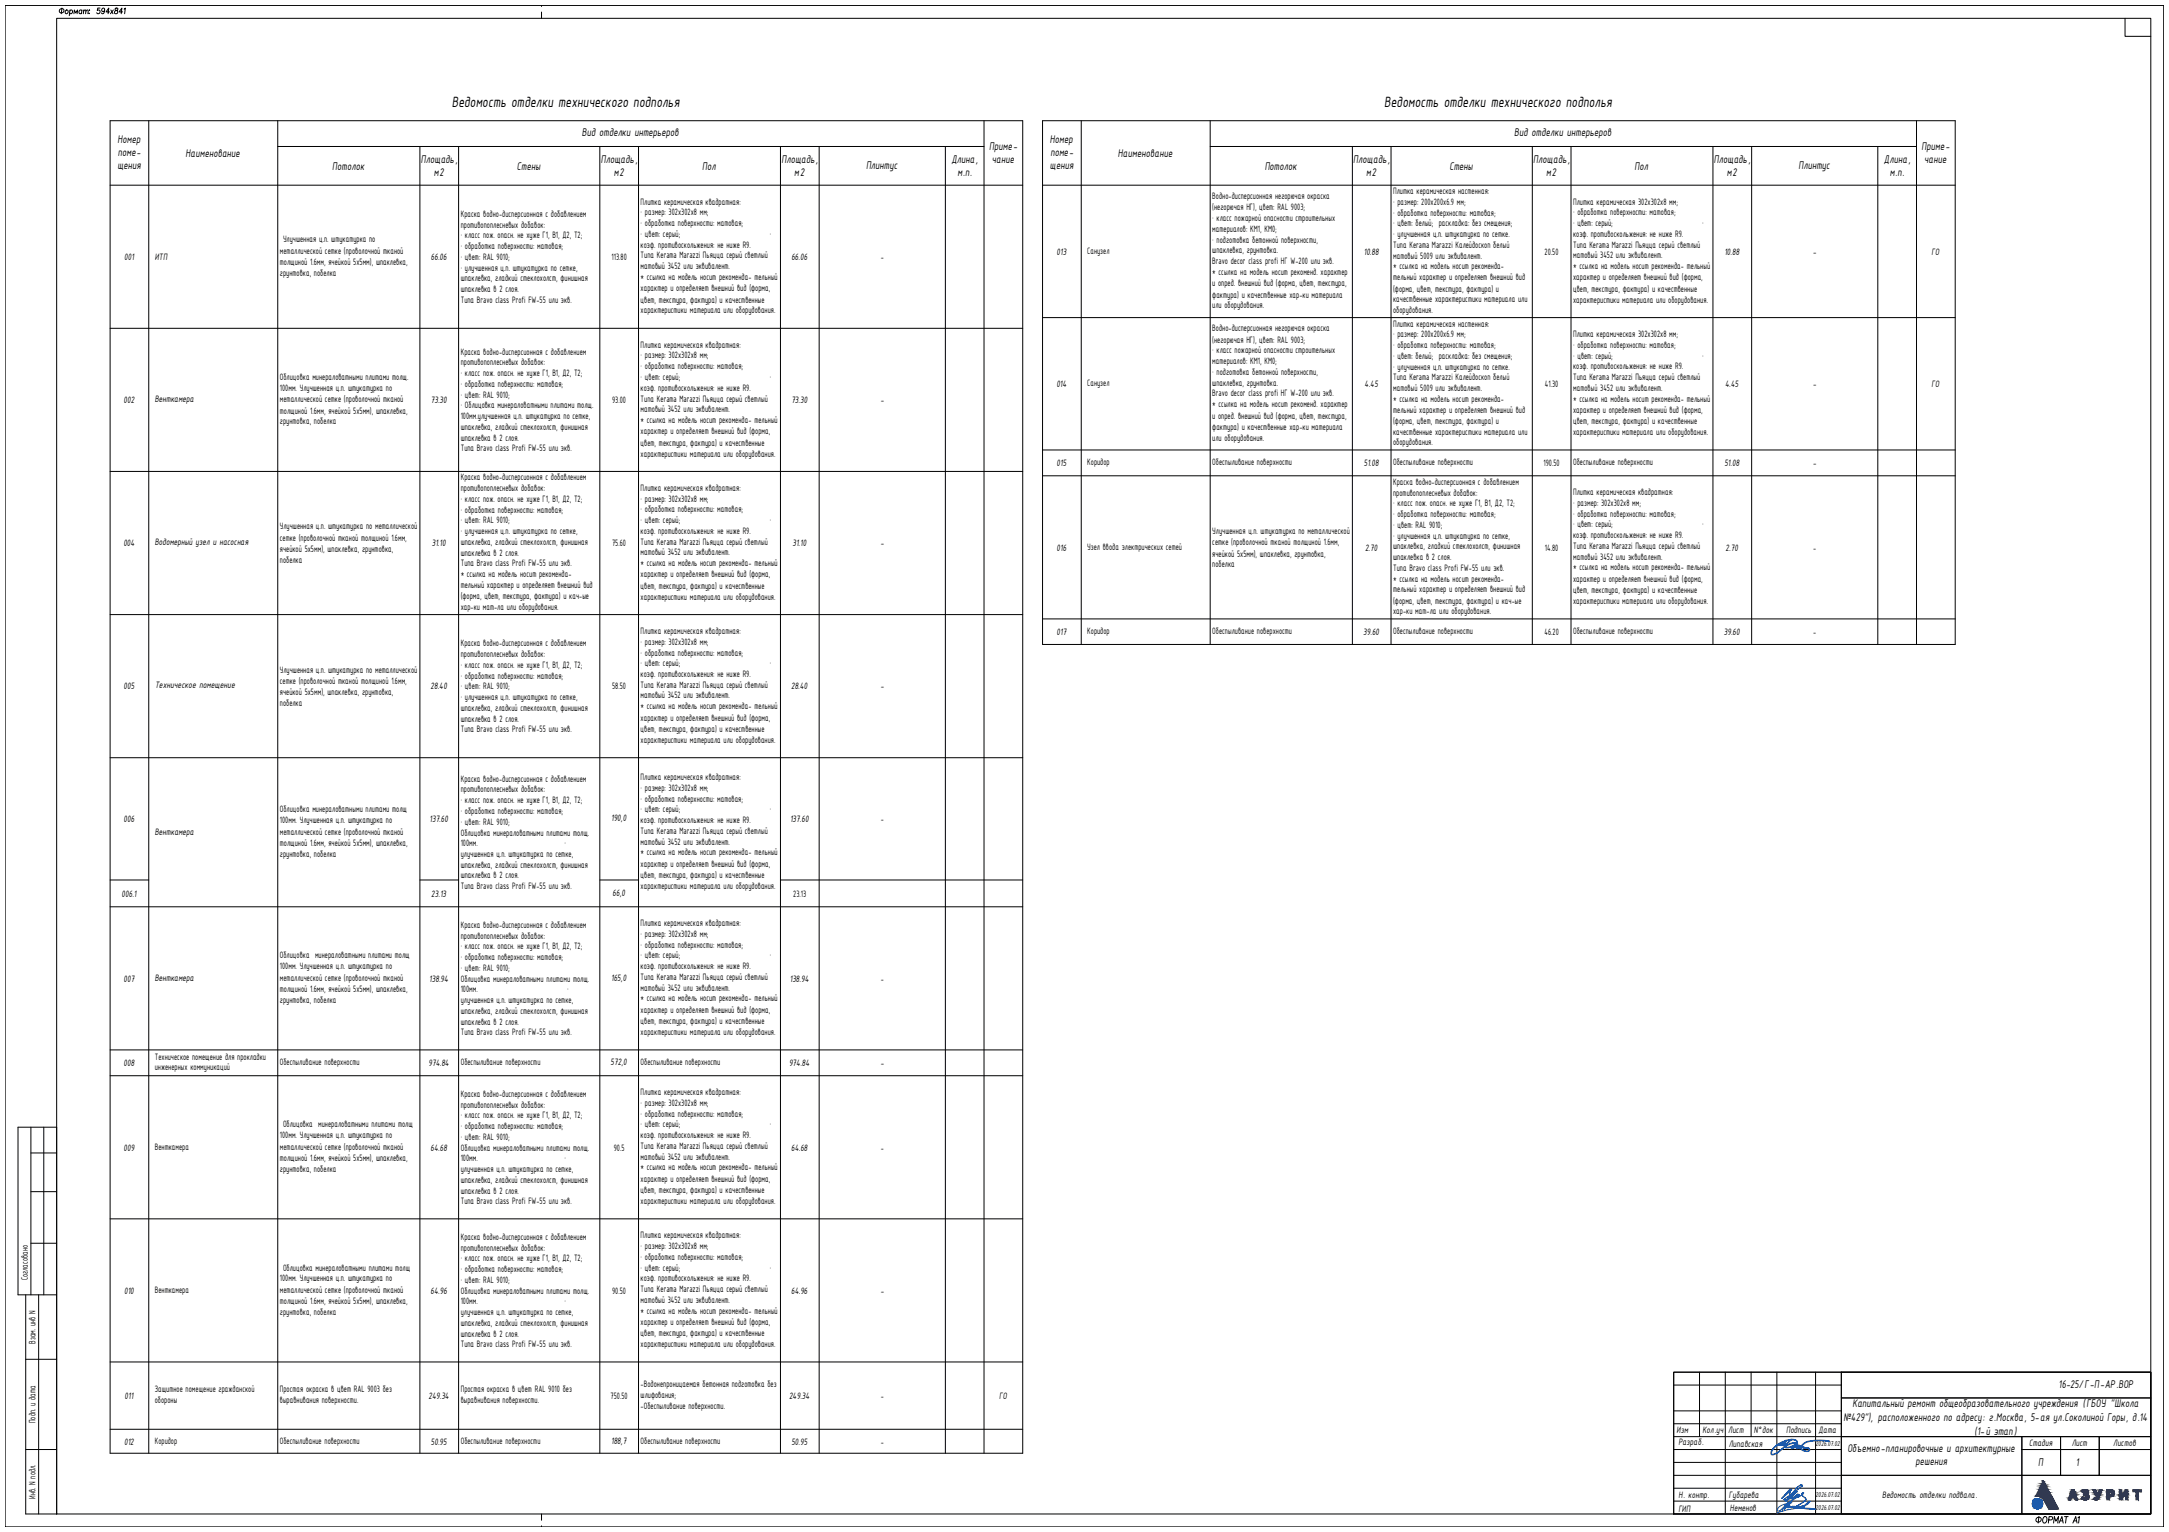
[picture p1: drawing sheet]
<svg xmlns="http://www.w3.org/2000/svg" width="841mm" height="594mm" viewBox="0 0 841 594" stroke-linecap="round" stroke-linejoin="round" font-family="sans-serif">
<defs><g id="words">
<g font-size="6.3">
<text x="175.2" y="41.3">Ведомость отделки технического подполья</text>
<text x="536.7" y="41.3">Ведомость отделки технического подполья</text>
</g>
<text font-size="5.7" x="788.1" y="592">ФОРМАТ А1</text>
<g font-size="4.7">
<text x="225.6" y="52.9">Вид отделки интерьеров</text>
<text x="587.1" y="52.9">Вид отделки интерьеров</text>
<text x="45.5" y="55.6">Номер</text>
<text x="383.6" y="58.3">Приме-</text>
<text x="407.1" y="55.6">Номер</text>
<text x="745.1" y="58.3">Приме-</text>
<text x="45.5" y="65.6">щения</text>
<text x="45.7" y="60.6">поме-</text>
<text x="71.9" y="60.8">Наименование</text>
<text x="128.8" y="65.8">Потолок</text>
<text x="163.2" y="63.3">Площадь,</text>
<text x="200.4" y="65.8">Стены</text>
<text x="233" y="63.3">Площадь,</text>
<text x="272.3" y="65.8">Пол</text>
<text x="303" y="63.3">Площадь,</text>
<text x="335.8" y="65.4">Плинтус</text>
<text x="368.9" y="63.3">Длина,</text>
<text x="384.6" y="63.3">чание</text>
<text x="407.1" y="65.6">щения</text>
<text x="407.3" y="60.6">поме-</text>
<text x="433.5" y="60.8">Наименование</text>
<text x="490.4" y="65.8">Потолок</text>
<text x="524.7" y="63.3">Площадь,</text>
<text x="562" y="65.8">Стены</text>
<text x="594.5" y="63.3">Площадь,</text>
<text x="633.8" y="65.8">Пол</text>
<text x="664.6" y="63.3">Площадь,</text>
<text x="697.3" y="65.4">Плинтус</text>
<text x="730.4" y="63.3">Длина,</text>
<text x="746.2" y="63.3">чание</text>
<text x="168.2" y="68.3">м2</text>
<text x="238" y="68.3">м2</text>
<text x="308" y="68.3">м2</text>
<text x="371.2" y="68.3">м.п.</text>
<text x="529.7" y="68.3">м2</text>
<text x="599.5" y="68.3">м2</text>
<text x="669.5" y="68.3">м2</text>
<text x="732.8" y="68.3">м.п.</text>
<text x="798.2" y="538.4">16-25/Г-П-АР.ВОР</text>
<text x="718.3" y="545.8">Капитальный ремонт общеобразовательного учреждения (ГБОУ &quot;Школа</text>
<text x="714.8" y="551.1">№429&quot;), расположенного по адресу: г.Москва, 5-ая ул.Соколиной Горы, д.14</text>
<text x="765.6" y="556.4">(1-й этап)</text>
<text x="716.3" y="563.2">Объемно-планировочные и архитектурные</text>
<text x="742.8" y="568.1">решения</text>
<text x="790.3" y="568.6">П</text>
<text x="804.8" y="568.6">1</text>
</g>
<g font-size="3.9">
<text x="470.1" y="77.1">Водно-дисперсионная негорючая окраска</text>
<text x="540.2" y="75.3">Плитка керамическая настенная:</text>
<text x="248.4" y="79.3">Плитка керамическая квадратная:</text>
<text x="248.4" y="83.5">• размер: 302х302х8 мм;</text>
<text x="470.1" y="81.6">(негорючая НГ), цвет: RAL 9003;</text>
<text x="540.2" y="79.5">• размер: 200х200х6.9 мм;</text>
<text x="540.2" y="83.6">• обработка поверхности: матовая;</text>
<text x="610" y="83.5">• обработка поверхности: матовая;</text>
<text x="610" y="79.3">Плитка керамическая 302х302х8 мм;</text>
<text x="178.6" y="84.2">Краска водно-дисперсионная с добавлением</text>
<text x="178.6" y="88.3">противопоплесневых добавок:</text>
<text x="248.4" y="87.7">• обработка поверхности: матовая;</text>
<text x="470.1" y="85.7">• класс пожарной опасности строительных</text>
<text x="470.1" y="89.9">материалов: КМ1, КМ0;</text>
<text x="540.2" y="87.8">• цвет: белый; раскладка: без смещения;</text>
<text x="610" y="87.7">• цвет: серый;</text>
<text x="660" y="87.7">•</text>
<text x="109.7" y="93.9">Улучшенная ц.п. штукатурка по</text>
<text x="178.6" y="92.5">• класс пож. опасн. не хуже Г1, В1, Д2, Т2;</text>
<text x="248.4" y="91.9">• цвет: серый;</text>
<text x="298.5" y="91.9">•</text>
<text x="470.1" y="94.1">• подготовка бетонной поверхности,</text>
<text x="540.2" y="92">• улучшенная ц.п. штукатурка по сетке.</text>
<text x="610" y="91.9">коэф. противоскольжения: не ниже R9.</text>
<text x="48.1" y="100.8">001</text>
<text x="60" y="100.8">ИТП</text>
<text x="108.5" y="98.4">металлической сетке (проволочной тканой</text>
<text x="167" y="100.8">66.06</text>
<text x="178.6" y="96.6">• обработка поверхности: матовая;</text>
<text x="178.6" y="100.8">• цвет: RAL 9010;</text>
<text x="237.1" y="100.8">113.80</text>
<text x="248.4" y="96">коэф. противоскольжения: не ниже R9.</text>
<text x="248.4" y="100.2">Типа Kerama Marazzi Пьяцца серый светлый</text>
<text x="306.9" y="100.8">66.06</text>
<text x="341.5" y="100.8">-</text>
<text x="409.7" y="98.7">013</text>
<text x="421.6" y="98.4">Санузел</text>
<text x="470.1" y="98.2">шпаклевка, грунтовка.</text>
<text x="528.8" y="98.7">10.88</text>
<text x="540.2" y="96.2">Типа Kerama Marazzi Калейдоскоп белый</text>
<text x="540.2" y="100.3">матовый 5009 или эквивалент.</text>
<text x="598.9" y="98.7">20.50</text>
<text x="610" y="96">Типа Kerama Marazzi Пьяцца серый светлый</text>
<text x="610" y="100.2">матовый 3452 или эквивалент.</text>
<text x="668.6" y="98.7">10.88</text>
<text x="702.9" y="98.7">-</text>
<text x="748.9" y="98.7">ГО</text>
<text x="108.5" y="102.8">толщиной 1.6мм, ячейкой 5х5мм), шпаклевка,</text>
<text x="108.5" y="106.9">грунтовка, побелка</text>
<text x="178.6" y="105">• улучшенная ц.п. штукатурка по сетке,</text>
<text x="248.4" y="104.3">матовый 3452 или эквивалент.</text>
<text x="470" y="106.6">* ссылка на модель носит рекоменд. характер</text>
<text x="470.1" y="102.4">Bravo decor class profi НГ W-200 или экв.</text>
<text x="540.2" y="104.5">* ссылка на модель носит рекоменда-</text>
<text x="610" y="104.4">* ссылка на модель носит рекоменда- тельный</text>
<text x="178.6" y="109.2">шпаклевка, гладкий стеклохолст, финишная</text>
<text x="178.6" y="113.3">шпаклевка в 2 слоя.</text>
<text x="248.4" y="108.5">* ссылка на модель носит рекоменда- тельный</text>
<text x="248.4" y="112.9">характер и определяет внешний вид (форма,</text>
<text x="470.1" y="111">и опред. внешний вид (форма, цвет, текстура,</text>
<text x="540.2" y="108.6">тельный характер и определяет внешний вид</text>
<text x="540.2" y="113.1">(форма, цвет, текстура, фактура) и</text>
<text x="610" y="108.8">характер и определяет внешний вид (форма,</text>
<text x="610" y="113.2">цвет, текстура, фактура) и качественные</text>
<text x="178.6" y="117.5">Типа Bravo class Profi FW-55 или экв.</text>
<text x="248.4" y="117.4">цвет, текстура, фактура) и качественные</text>
<text x="470.1" y="115.4">фактура) и качественные хар-ки материала</text>
<text x="470.1" y="119.6">или оборудования.</text>
<text x="540.2" y="117.2">качественные характеристики материала или</text>
<text x="610" y="117.4">характеристики материала или оборудования.</text>
<text x="248.4" y="121.5">характеристики материала или оборудования.</text>
<text x="540.2" y="121.4">оборудования.</text>
<text x="470.1" y="128.5">Водно-дисперсионная негорючая окраска</text>
<text x="540.2" y="126.7">Плитка керамическая настенная:</text>
<text x="540.2" y="130.8">• размер: 200х200х6.9 мм;</text>
<text x="610" y="130.7">Плитка керамическая 302х302х8 мм;</text>
<text x="178.6" y="137.6">Краска водно-дисперсионная с добавлением</text>
<text x="248.4" y="134.8">Плитка керамическая квадратная:</text>
<text x="470.1" y="132.9">(негорючая НГ), цвет: RAL 9003;</text>
<text x="470.1" y="137.1">• класс пожарной опасности строительных</text>
<text x="540.2" y="135">• обработка поверхности: матовая;</text>
<text x="610" y="134.9">• обработка поверхности: матовая;</text>
<text x="178.6" y="141.7">противопоплесневых добавок:</text>
<text x="248.4" y="139">• размер: 302х302х8 мм;</text>
<text x="248.4" y="143.2">• обработка поверхности: матовая;</text>
<text x="470.1" y="141.2">материалов: КМ1, КМ0;</text>
<text x="540.2" y="139.2">• цвет: белый; раскладка: без смещения;</text>
<text x="540.2" y="143.3">• улучшенная ц.п. штукатурка по сетке.</text>
<text x="610" y="139">• цвет: серый;</text>
<text x="610" y="143.2">коэф. противоскольжения: не ниже R9.</text>
<text x="660" y="139">•</text>
<text x="108.5" y="147.4">Облицовка минераловатными плитами толщ.</text>
<text x="178.6" y="145.9">• класс пож. опасн. не хуже Г1, В1, Д2, Т2;</text>
<text x="248.4" y="147.4">• цвет: серый;</text>
<text x="298.5" y="147.4">•</text>
<text x="421.6" y="149.7">Санузел</text>
<text x="470.1" y="145.4">• подготовка бетонной поверхности,</text>
<text x="470.1" y="149.6">шпаклевка, грунтовка.</text>
<text x="540.2" y="147.5">Типа Kerama Marazzi Калейдоскоп белый</text>
<text x="610" y="147.4">Типа Kerama Marazzi Пьяцца серый светлый</text>
<text x="60" y="155.9">Венткамера</text>
<text x="108.5" y="151.5">100мм. Улучшенная ц.п. штукатурка по</text>
<text x="108.5" y="155.9">металлической сетке (проволочной тканой</text>
<text x="178.6" y="150.1">• обработка поверхности: матовая;</text>
<text x="178.6" y="154.2">• цвет: RAL 9010;</text>
<text x="248.4" y="151.5">коэф. противоскольжения: не ниже R9.</text>
<text x="248.4" y="155.7">Типа Kerama Marazzi Пьяцца серый светлый</text>
<text x="409.6" y="150.1">014</text>
<text x="470.1" y="153.7">Bravo decor class profi НГ W-200 или экв.</text>
<text x="529.1" y="150.1">4.45</text>
<text x="540.2" y="155.8">* ссылка на модель носит рекоменда-</text>
<text x="540.2" y="151.7">матовый 5009 или эквивалент.</text>
<text x="599" y="150.1">41.30</text>
<text x="610" y="155.7">* ссылка на модель носит рекоменда- тельный</text>
<text x="610" y="151.5">матовый 3452 или эквивалент.</text>
<text x="668.9" y="150.1">4.45</text>
<text x="702.9" y="150.1">-</text>
<text x="748.9" y="150.1">ГО</text>
<text x="47.9" y="156.3">002</text>
<text x="108.5" y="160.4">толщиной 1.6мм, ячейкой 5х5мм), шпаклевка,</text>
<text x="167" y="156.3">73.30</text>
<text x="178.6" y="158.4">• Облицовка минераловатными плитами толщ.</text>
<text x="237.4" y="156.3">93.00</text>
<text x="248.4" y="159.9">матовый 3452 или эквивалент.</text>
<text x="306.9" y="156.3">73.30</text>
<text x="341.4" y="156.3">-</text>
<text x="470" y="157.9">* ссылка на модель носит рекоменд. характер</text>
<text x="540.2" y="160">тельный характер и определяет внешний вид</text>
<text x="610" y="160.1">характер и определяет внешний вид (форма,</text>
<text x="108.5" y="164.5">грунтовка, побелка</text>
<text x="178.6" y="162.6">100мм.улучшенная ц.п. штукатурка по сетке,</text>
<text x="178.6" y="166.7">шпаклевка, гладкий стеклохолст, финишная</text>
<text x="248.4" y="164">* ссылка на модель носит рекоменда- тельный</text>
<text x="470.1" y="162.3">и опред. внешний вид (форма, цвет, текстура,</text>
<text x="470.1" y="166.7">фактура) и качественные хар-ки материала</text>
<text x="540.2" y="164.4">(форма, цвет, текстура, фактура) и</text>
<text x="610" y="164.5">цвет, текстура, фактура) и качественные</text>
<text x="178.6" y="170.9">шпаклевка в 2 слоя.</text>
<text x="248.4" y="168.4">характер и определяет внешний вид (форма,</text>
<text x="248.4" y="172.9">цвет, текстура, фактура) и качественные</text>
<text x="470.1" y="170.9">или оборудования.</text>
<text x="540.2" y="168.6">качественные характеристики материала или</text>
<text x="540.2" y="172.7">оборудования.</text>
<text x="610" y="168.7">характеристики материала или оборудования.</text>
<text x="178.6" y="175.1">Типа Bravo class Profi FW-55 или экв.</text>
<text x="248.4" y="177">характеристики материала или оборудования.</text>
<text x="409.7" y="180.7">015</text>
<text x="421.6" y="180.4">Коридор</text>
<text x="470.1" y="180.4">Обеспыливание поверхности</text>
<text x="528.8" y="180.7">51.08</text>
<text x="540.2" y="180.4">Обеспыливание поверхности</text>
<text x="598.5" y="180.7">190.50</text>
<text x="610" y="180.4">Обеспыливание поверхности</text>
<text x="668.6" y="180.7">51.08</text>
<text x="702.9" y="180.7">-</text>
<text x="178.6" y="186.3">Краска водно-дисперсионная с добавлением</text>
<text x="178.6" y="190.5">противопоплесневых добавок:</text>
<text x="248.4" y="190.4">Плитка керамическая квадратная:</text>
<text x="540.2" y="188">Краска водно-дисперсионная с добавлением</text>
<text x="178.6" y="194.6">• класс пож. опасн. не хуже Г1, В1, Д2, Т2;</text>
<text x="248.4" y="194.5">• размер: 302х302х8 мм;</text>
<text x="540.2" y="192.2">противопоплесневых добавок:</text>
<text x="540.2" y="196.3">• класс пож. опасн. не хуже Г1, В1, Д2, Т2;</text>
<text x="610" y="196.2">• размер: 302х302х8 мм;</text>
<text x="610" y="192">Плитка керамическая квадратная:</text>
<text x="178.6" y="198.8">• обработка поверхности: матовая;</text>
<text x="178.6" y="203">• цвет: RAL 9010;</text>
<text x="248.4" y="198.7">• обработка поверхности: матовая;</text>
<text x="248.4" y="202.9">• цвет: серый;</text>
<text x="298.5" y="202.9">•</text>
<text x="540.2" y="200.5">• обработка поверхности: матовая;</text>
<text x="610" y="200.4">• обработка поверхности: матовая;</text>
<text x="108.5" y="205.3">Улучшенная ц.п. штукатурка по металлической</text>
<text x="108.5" y="209.7">сетке (проволочной тканой толщиной 1.6мм,</text>
<text x="178.6" y="207.2">• улучшенная ц.п. штукатурка по сетке,</text>
<text x="248.4" y="207">коэф. противоскольжения: не ниже R9.</text>
<text x="470.1" y="207">Улучшенная ц.п. штукатурка по металлической</text>
<text x="540.2" y="204.7">• цвет: RAL 9010;</text>
<text x="540.2" y="208.8">• улучшенная ц.п. штукатурка по сетке,</text>
<text x="610" y="204.5">• цвет: серый;</text>
<text x="610" y="208.7">коэф. противоскольжения: не ниже R9.</text>
<text x="660" y="204.5">•</text>
<text x="47.8" y="211.8">004</text>
<text x="60" y="211.5">Водомерный узел и насосная</text>
<text x="108.5" y="214.2">ячейкой 5х5мм), шпаклевка, грунтовка,</text>
<text x="167.4" y="211.8">31.10</text>
<text x="178.6" y="211.3">шпаклевка, гладкий стеклохолст, финишная</text>
<text x="178.6" y="215.5">шпаклевка в 2 слоя.</text>
<text x="237.4" y="211.8">75.60</text>
<text x="248.4" y="211.2">Типа Kerama Marazzi Пьяцца серый светлый</text>
<text x="248.4" y="215.4">матовый 3452 или эквивалент.</text>
<text x="307.3" y="211.8">31.10</text>
<text x="341.4" y="211.8">-</text>
<text x="409.7" y="213.5">016</text>
<text x="421.6" y="213.1">Узел ввода электрических сетей</text>
<text x="470.1" y="211.4">сетке (проволочной тканой толщиной 1.6мм,</text>
<text x="470.1" y="215.8">ячейкой 5х5мм), шпаклевка, грунтовка,</text>
<text x="529.3" y="213.5">2.70</text>
<text x="540.2" y="213">шпаклевка, гладкий стеклохолст, финишная</text>
<text x="599" y="213.5">14.80</text>
<text x="610" y="212.9">Типа Kerama Marazzi Пьяцца серый светлый</text>
<text x="669.1" y="213.5">2.70</text>
<text x="703" y="213.5">-</text>
<text x="108.5" y="218.3">побелка</text>
<text x="178.6" y="219.7">Типа Bravo class Profi FW-55 или экв.</text>
<text x="248.4" y="219.5">* ссылка на модель носит рекоменда- тельный</text>
<text x="470.1" y="220">побелка</text>
<text x="540.2" y="217.2">шпаклевка в 2 слоя.</text>
<text x="540.2" y="221.3">Типа Bravo class Profi FW-55 или экв.</text>
<text x="610" y="221.2">* ссылка на модель носит рекоменда- тельный</text>
<text x="610" y="217">матовый 3452 или эквивалент.</text>
<text x="178.6" y="223.8">* ссылка на модель носит рекоменда-</text>
<text x="178.6" y="228">тельный характер и определяет внешний вид</text>
<text x="248.4" y="223.9">характер и определяет внешний вид (форма,</text>
<text x="540.2" y="225.5">* ссылка на модель носит рекоменда-</text>
<text x="610" y="225.6">характер и определяет внешний вид (форма,</text>
<text x="178.6" y="232.4">(форма, цвет, текстура, фактура) и кач-ые</text>
<text x="248.4" y="228.4">цвет, текстура, фактура) и качественные</text>
<text x="248.4" y="232.5">характеристики материала или оборудования.</text>
<text x="540.2" y="229.7">тельный характер и определяет внешний вид</text>
<text x="610" y="230.1">цвет, текстура, фактура) и качественные</text>
<text x="178.6" y="236.6">хар-ки мат-ла или оборудования.</text>
<text x="540.2" y="234.1">(форма, цвет, текстура, фактура) и кач-ые</text>
<text x="540.2" y="238.2">хар-ки мат-ла или оборудования.</text>
<text x="610" y="234.2">характеристики материала или оборудования.</text>
<text x="248.4" y="245.9">Плитка керамическая квадратная:</text>
<text x="421.6" y="245.8">Коридор</text>
<text x="470.1" y="245.8">Обеспыливание поверхности</text>
<text x="540.2" y="245.8">Обеспыливание поверхности</text>
<text x="610" y="245.8">Обеспыливание поверхности</text>
<text x="178.6" y="250.6">Краска водно-дисперсионная с добавлением</text>
<text x="248.4" y="250">• размер: 302х302х8 мм;</text>
<text x="409.7" y="246.2">017</text>
<text x="528.6" y="246.2">39.60</text>
<text x="598.8" y="246.2">46.20</text>
<text x="668.4" y="246.2">39.60</text>
<text x="703" y="246.2">-</text>
<text x="178.6" y="254.8">противопоплесневых добавок:</text>
<text x="248.4" y="254.2">• обработка поверхности: матовая;</text>
<text x="108.5" y="260.8">Улучшенная ц.п. штукатурка по металлической</text>
<text x="178.6" y="259">• класс пож. опасн. не хуже Г1, В1, Д2, Т2;</text>
<text x="178.6" y="263.2">• обработка поверхности: матовая;</text>
<text x="248.4" y="258.4">• цвет: серый;</text>
<text x="248.4" y="262.5">коэф. противоскольжения: не ниже R9.</text>
<text x="298.5" y="258.4">•</text>
<text x="47.9" y="267.3">005</text>
<text x="60" y="266.9">Техническое помещение</text>
<text x="108.5" y="265.2">сетке (проволочной тканой толщиной 1.6мм,</text>
<text x="108.5" y="269.7">ячейкой 5х5мм), шпаклевка, грунтовка,</text>
<text x="166.9" y="267.3">28.40</text>
<text x="178.6" y="267.3">• цвет: RAL 9010;</text>
<text x="237.4" y="267.3">58.50</text>
<text x="248.4" y="266.7">Типа Kerama Marazzi Пьяцца серый светлый</text>
<text x="306.7" y="267.3">28.40</text>
<text x="341.4" y="267.3">-</text>
<text x="108.5" y="273.8">побелка</text>
<text x="178.6" y="271.5">• улучшенная ц.п. штукатурка по сетке,</text>
<text x="178.6" y="275.6">шпаклевка, гладкий стеклохолст, финишная</text>
<text x="248.4" y="275">* ссылка на модель носит рекоменда- тельный</text>
<text x="248.4" y="270.9">матовый 3452 или эквивалент.</text>
<text x="178.6" y="279.8">шпаклевка в 2 слоя.</text>
<text x="248.4" y="279.5">характер и определяет внешний вид (форма,</text>
<text x="178.6" y="284">Типа Bravo class Profi FW-55 или экв.</text>
<text x="248.4" y="283.9">цвет, текстура, фактура) и качественные</text>
<text x="248.4" y="288">характеристики материала или оборудования.</text>
<text x="178.6" y="303.1">Краска водно-дисперсионная с добавлением</text>
<text x="248.4" y="302.5">Плитка керамическая квадратная:</text>
<text x="178.6" y="307.3">противопоплесневых добавок:</text>
<text x="178.6" y="311.5">• класс пож. опасн. не хуже Г1, В1, Д2, Т2;</text>
<text x="248.4" y="306.7">• размер: 302х302х8 мм;</text>
<text x="248.4" y="310.8">• обработка поверхности: матовая;</text>
<text x="108.5" y="315">Облицовка минераловатными плитами толщ</text>
<text x="178.6" y="315.7">• обработка поверхности: матовая;</text>
<text x="248.4" y="315">• цвет: серый;</text>
<text x="298.5" y="315">•</text>
<text x="47.9" y="318.8">006</text>
<text x="60" y="323.6">Венткамера</text>
<text x="108.5" y="319.2">100мм. Улучшенная ц.п. штукатурка по</text>
<text x="108.5" y="323.6">металлической сетке (проволочной тканой</text>
<text x="166.5" y="318.8">137.60</text>
<text x="178.6" y="319.8">• цвет: RAL 9010;</text>
<text x="178.6" y="324">Облицовка минераловатными плитами толщ.</text>
<text x="237" y="318.5">190,0</text>
<text x="248.4" y="319.2">коэф. противоскольжения: не ниже R9.</text>
<text x="248.4" y="323.4">Типа Kerama Marazzi Пьяцца серый светлый</text>
<text x="306.3" y="318.8">137.60</text>
<text x="341.5" y="318.8">-</text>
<text x="108.5" y="328">толщиной 1.6мм, ячейкой 5х5мм), шпаклевка,</text>
<text x="178.6" y="328.1">100мм.</text>
<text x="248.4" y="327.5">матовый 3452 или эквивалент.</text>
<text x="108.5" y="332.2">грунтовка, побелка</text>
<text x="178.6" y="332.3">улучшенная ц.п. штукатурка по сетке,</text>
<text x="248.4" y="331.7">* ссылка на модель носит рекоменда- тельный</text>
<text x="178.6" y="336.5">шпаклевка, гладкий стеклохолст, финишная</text>
<text x="178.6" y="340.7">шпаклевка в 2 слоя.</text>
<text x="248.4" y="336.1">характер и определяет внешний вид (форма,</text>
<text x="248.4" y="340.5">цвет, текстура, фактура) и качественные</text>
<text x="47.1" y="347.7">006.1</text>
<text x="167.2" y="347.7">23.13</text>
<text x="178.6" y="344.8">Типа Bravo class Profi FW-55 или экв.</text>
<text x="237.5" y="347.4">66,0</text>
<text x="248.4" y="344.7">характеристики материала или оборудования.</text>
<text x="307.6" y="347.7">23.13</text>
<text x="178.6" y="359.8">Краска водно-дисперсионная с добавлением</text>
<text x="248.4" y="359.2">Плитка керамическая квадратная:</text>
<text x="178.6" y="364">противопоплесневых добавок:</text>
<text x="248.4" y="363.3">• размер: 302х302х8 мм;</text>
<text x="108.5" y="371.7">Облицовка минераловатными плитами толщ</text>
<text x="178.6" y="368.1">• класс пож. опасн. не хуже Г1, В1, Д2, Т2;</text>
<text x="248.4" y="367.5">• обработка поверхности: матовая;</text>
<text x="248.4" y="371.7">• цвет: серый;</text>
<text x="298.5" y="371.7">•</text>
<text x="108.5" y="375.8">100мм. Улучшенная ц.п. штукатурка по</text>
<text x="178.6" y="372.3">• обработка поверхности: матовая;</text>
<text x="178.6" y="376.5">• цвет: RAL 9010;</text>
<text x="248.4" y="375.9">коэф. противоскольжения: не ниже R9.</text>
<text x="47.9" y="380.6">007</text>
<text x="60" y="380.3">Венткамера</text>
<text x="108.5" y="380.3">металлической сетке (проволочной тканой</text>
<text x="166.4" y="380.6">138.94</text>
<text x="178.6" y="380.6">Облицовка минераловатными плитами толщ.</text>
<text x="237" y="380.4">165,0</text>
<text x="248.4" y="380">Типа Kerama Marazzi Пьяцца серый светлый</text>
<text x="306.2" y="380.6">138.94</text>
<text x="341.5" y="380.6">-</text>
<text x="108.5" y="384.7">толщиной 1.6мм, ячейкой 5х5мм), шпаклевка,</text>
<text x="108.5" y="388.8">грунтовка, побелка</text>
<text x="178.6" y="384.8">100мм.</text>
<text x="178.6" y="389">улучшенная ц.п. штукатурка по сетке,</text>
<text x="219.9" y="384.8">•</text>
<text x="248.4" y="388.4">* ссылка на модель носит рекоменда- тельный</text>
<text x="248.4" y="384.2">матовый 3452 или эквивалент.</text>
<text x="178.6" y="393.1">шпаклевка, гладкий стеклохолст, финишная</text>
<text x="248.4" y="392.8">характер и определяет внешний вид (форма,</text>
<text x="178.6" y="397.3">шпаклевка в 2 слоя.</text>
<text x="178.6" y="401.5">Типа Bravo class Profi FW-55 или экв.</text>
<text x="248.4" y="397.2">цвет, текстура, фактура) и качественные</text>
<text x="248.4" y="401.4">характеристики материала или оборудования.</text>
<text x="47.9" y="413.4">008</text>
<text x="60" y="410.9">Техническое помещение для прокладки</text>
<text x="108.5" y="413">Обеспыливание поверхности</text>
<text x="166.1" y="413.4">974.84</text>
<text x="178.6" y="413">Обеспыливание поверхности</text>
<text x="236.7" y="413.1">572,0</text>
<text x="248.4" y="413">Обеспыливание поверхности</text>
<text x="305.9" y="413.4">974.84</text>
<text x="341.4" y="413.4">-</text>
<text x="60" y="415.1">инженерных коммуникаций</text>
<text x="178.6" y="425.3">Краска водно-дисперсионная с добавлением</text>
<text x="248.4" y="424.7">Плитка керамическая квадратная:</text>
<text x="178.6" y="429.5">противопоплесневых добавок:</text>
<text x="248.4" y="428.9">• размер: 302х302х8 мм;</text>
<text x="109.8" y="437.2">Облицовка минераловатными плитами толщ</text>
<text x="178.6" y="433.6">• класс пож. опасн. не хуже Г1, В1, Д2, Т2;</text>
<text x="178.6" y="437.8">• обработка поверхности: матовая;</text>
<text x="248.4" y="433">• обработка поверхности: матовая;</text>
<text x="248.4" y="437.2">• цвет: серый;</text>
<text x="298.5" y="437.2">•</text>
<text x="108.5" y="441.4">100мм. Улучшенная ц.п. штукатурка по</text>
<text x="178.6" y="442">• цвет: RAL 9010;</text>
<text x="248.4" y="441.4">коэф. противоскольжения: не ниже R9.</text>
<text x="47.9" y="446.1">009</text>
<text x="60" y="445.8">Венткамера</text>
<text x="108.5" y="445.8">металлической сетке (проволочной тканой</text>
<text x="166.9" y="446.1">64.68</text>
<text x="178.6" y="446.1">Облицовка минераловатными плитами толщ.</text>
<text x="238" y="446.1">90.5</text>
<text x="248.4" y="445.5">Типа Kerama Marazzi Пьяцца серый светлый</text>
<text x="248.4" y="449.7">матовый 3452 или эквивалент.</text>
<text x="306.7" y="446.1">64.68</text>
<text x="341.5" y="446.1">-</text>
<text x="108.5" y="450.2">толщиной 1.6мм, ячейкой 5х5мм), шпаклевка,</text>
<text x="108.5" y="454.4">грунтовка, побелка</text>
<text x="178.6" y="450.3">100мм.</text>
<text x="178.6" y="454.5">улучшенная ц.п. штукатурка по сетке,</text>
<text x="248.4" y="453.8">* ссылка на модель носит рекоменда- тельный</text>
<text x="178.6" y="458.7">шпаклевка, гладкий стеклохолст, финишная</text>
<text x="248.4" y="458.3">характер и определяет внешний вид (форма,</text>
<text x="178.6" y="462.8">шпаклевка в 2 слоя.</text>
<text x="178.6" y="467">Типа Bravo class Profi FW-55 или экв.</text>
<text x="248.4" y="462.7">цвет, текстура, фактура) и качественные</text>
<text x="248.4" y="466.9">характеристики материала или оборудования.</text>
<text x="178.6" y="480.8">Краска водно-дисперсионная с добавлением</text>
<text x="178.6" y="485">противопоплесневых добавок:</text>
<text x="248.4" y="480.2">Плитка керамическая квадратная:</text>
<text x="248.4" y="484.3">• размер: 302х302х8 мм;</text>
<text x="178.6" y="489.2">• класс пож. опасн. не хуже Г1, В1, Д2, Т2;</text>
<text x="248.4" y="488.5">• обработка поверхности: матовая;</text>
<text x="10.7" y="496.4" transform="rotate(-90 10.7 496.4)">Согласовано</text>
<text x="108.5" y="496.9">100мм. Улучшенная ц.п. штукатурка по</text>
<text x="109.8" y="492.7">Облицовка минераловатными плитами толщ</text>
<text x="178.6" y="493.3">• обработка поверхности: матовая;</text>
<text x="178.6" y="497.5">• цвет: RAL 9010;</text>
<text x="248.4" y="492.7">• цвет: серый;</text>
<text x="248.4" y="496.9">коэф. противоскольжения: не ниже R9.</text>
<text x="298.5" y="492.7">•</text>
<text x="48.1" y="501.6">010</text>
<text x="60" y="501.3">Венткамера</text>
<text x="108.5" y="501.3">металлической сетке (проволочной тканой</text>
<text x="166.9" y="501.6">64.96</text>
<text x="178.6" y="501.6">Облицовка минераловатными плитами толщ.</text>
<text x="237.4" y="501.6">90.50</text>
<text x="248.4" y="501">Типа Kerama Marazzi Пьяцца серый светлый</text>
<text x="306.7" y="501.6">64.96</text>
<text x="341.4" y="501.6">-</text>
<text x="108.5" y="505.7">толщиной 1.6мм, ячейкой 5х5мм), шпаклевка,</text>
<text x="108.5" y="509.9">грунтовка, побелка</text>
<text x="178.6" y="505.8">100мм.</text>
<text x="178.6" y="510">улучшенная ц.п. штукатурка по сетке,</text>
<text x="248.4" y="509.4">* ссылка на модель носит рекоменда- тельный</text>
<text x="248.4" y="505.2">матовый 3452 или эквивалент.</text>
<text x="178.6" y="514.2">шпаклевка, гладкий стеклохолст, финишная</text>
<text x="248.4" y="513.8">характер и определяет внешний вид (форма,</text>
<text x="13.7" y="521.1" transform="rotate(-90 13.7 521.1)">Взам. инв N</text>
<text x="178.6" y="518.3">шпаклевка в 2 слоя.</text>
<text x="248.4" y="518.2">цвет, текстура, фактура) и качественные</text>
<text x="178.6" y="522.5">Типа Bravo class Profi FW-55 или экв.</text>
<text x="248.4" y="522.4">характеристики материала или оборудования.</text>
<text x="60" y="540">Защитное помещение гражданской</text>
<text x="108.5" y="540">Простая окраска в цвет RAL 9003 без</text>
<text x="178.6" y="540">Простая окраска в цвет RAL 9010 без</text>
<text x="248.4" y="537.9">-Водонепроницаемая бетонная подготовка без</text>
<text x="48.3" y="542.5">011</text>
<text x="60" y="544.1">обороны</text>
<text x="108.5" y="544.1">выравнивания поверхности.</text>
<text x="166.1" y="542.5">249.34</text>
<text x="178.6" y="544.1">выравнивания поверхности.</text>
<text x="236.8" y="542.5">750.50</text>
<text x="248.4" y="542.1">шлифования;</text>
<text x="305.9" y="542.5">249.34</text>
<text x="341.5" y="542.5">-</text>
<text x="387.4" y="542.5">ГО</text>
<text x="13.7" y="551.9" transform="rotate(-90 13.7 551.9)">Подп. и дата</text>
<text x="248.4" y="546.2">-Обеспыливание поверхности.</text>
<text x="650.1" y="555.9">Изм</text>
<text x="660.1" y="555.8">Кол.уч</text>
<text x="670.1" y="555.9">Лист</text>
<text x="680.1" y="555.9">N°док</text>
<text x="692.6" y="555.9">Подпись</text>
<text x="705.2" y="555.7">Дата</text>
<text x="48.1" y="560.1">012</text>
<text x="60" y="559.8">Коридор</text>
<text x="108.5" y="559.8">Обеспыливание поверхности</text>
<text x="167" y="560.1">50.95</text>
<text x="178.6" y="559.8">Обеспыливание поверхности</text>
<text x="237" y="559.9">188,7</text>
<text x="248.4" y="559.8">Обеспыливание поверхности</text>
<text x="306.9" y="560.1">50.95</text>
<text x="341.5" y="560.1">-</text>
<text x="650.8" y="560.5">Разраб.</text>
<text x="670.4" y="561.2">Липавская</text>
<text x="786.8" y="560.8">Стадия</text>
<text x="803.3" y="560.8">Лист</text>
<text x="819.4" y="560.8">Листов</text>
<text x="13.7" y="581.3" transform="rotate(-90 13.7 581.3)">Инв. N подл.</text>
<text x="650.8" y="580.7">Н. контр.</text>
<text x="670.4" y="580.8">Губарева</text>
<text x="729.8" y="580.8">Ведомость отделки подвала.</text>
<text x="650.8" y="586.3">ГИП</text>
<text x="670.8" y="586.1">Неменов</text>
</g>
<g font-size="3">
<text x="704" y="560.6">2026.07.02</text>
<text x="704" y="580.6">2026.07.02</text>
<text x="704" y="585.6">2026.07.02</text>
</g>
</g></defs>
<g fill="none" stroke="#000" stroke-width=".39">
<path d="M2 2.1h837v590h-837zM22 7.1h812v580h-812zM24 3.1l-.3 2.2M25.4 4.2a.62 .62 0 0 1 .9-.1 .62 .62 0 0 1 0 .9 .62 .62 0 0 1-1 .1 .62 .62 0 0 1 .1-.9zM27.1 4.2a.62 .62 0 0 1 .9-.1 .62 .62 0 0 1 0 .9l-.4 .3-.6-.3M27.1 3.9l-.2 2.2M28.7 5.3l.1-1.4 .5 1.1 .8-1.1-.2 1.4M31.7 4.2a.64 .64 0 0 0-1.1 .2 .64 .64 0 0 0 .8 .8l.2-.2M31.8 3.9l-.2 1.4M32.4 4.3l.5-.4 .4 .1-.1 1.3M32.5 3.9l-.2 1.4M33.3 4.3l.5-.4 .4 .1-.1 1.3"/>
<path d="M34.5 5.1v.2zM34.7 3.9h.1M38.8 3.1h-.9l-.2 1a.67 .67 0 0 1 1 .1 .67 .67 0 0 1-.2 1 .67 .67 0 0 1-1-.3M40.6 3.9l-.6 .6a.64 .64 0 0 1-.5-.9 .64 .64 0 0 1 1.1-.2l-.4 1.8-.5 .1-.3-.3M42.5 4.6h-1.4l1.1-1.5-.3 2.2M43 3.9l.8 1.4M44 3.9l-1.2 1.4M44.8 3.2l-.1 .7a.75 .75 0 0 1 1 .6 .75 .75 0 0 1-.9 .8 .75 .75 0 0 1-.3-.9 .75 .75 0 0 1 .9-.4l.3-.8zM47.5 4.6h-1.3l1.1-1.5-.3 2.2M48.1 3.5l.5-.4-.3 2.2M210 2.1v.4M210 4.7v2.4"/>
<path d="M824 7.1v7h10M42.7 46.8h353.9v516.7h-353.9zM57.7 46.8v516.7M107.7 56.8h273.9M107.7 46.8v516.7M162.8 56.8v506.7M177.8 56.8v506.7M232.6 56.8v506.7M247.6 56.8v506.7M302.6 56.8v506.7M317.6 56.8v506.7M366.6 56.8v506.7"/>
<path d="M381.6 46.8v516.7M404.2 46.8h353.9v203.1h-353.9zM419.2 46.8v203.1M469.2 56.8h273.9M469.2 46.8v203.1M524.4 56.8v193.1M539.4 56.8v193.1M594.1 56.8v193.1M609.2 56.8v193.1M664.2 56.8v193.1M679.2 56.8v193.1M728.1 56.8v193.1"/>
<path d="M743.1 46.8v203.1M42.7 71.8h353.9M404.2 71.8h353.9M42.7 127.3h353.9M404.2 123.2h353.9M404.2 174.5h353.9M42.7 182.8h353.9M404.2 184.5h353.9M42.7 238.3h353.9M404.2 240h353.9M42.7 293.8h353.9M42.7 341.2h15"/>
<path d="M42.7 351.6h353.9M162.8 341.2h15M232.6 341.2h15M302.6 341.2h94M42.7 407.1h353.9M42.7 417.1h353.9M12 437.1v65M17 437.1v65M12 447.1h10M12 462.1h10M42.7 472.6h353.9M12 482.1h10"/>
<path d="M10 502.1v85h12M15 502.1v85M22 502.1h-15v-65h15v150M10 527.1h12M42.7 528.1h353.9M649 532.1h185v55h-185zM649 537.1h65M659 532.1v25M669 532.1v55M679 532.1v25M689 532.1v55M704 532.1v55"/>
<path d="M714 532.1h120v10h-120zM714 532.1v55M42.7 554.2h353.9M649 547.1h65M649 552.1h65M649 557.1h65M714 542.1h120v15h-120zM714 557.1h70v15h-70zM784 557.1h15v5h-15zM799 557.1h15v5h-15zM814 557.1h20v5h-20zM10 562.1h12"/>
<path d="M649 562.1h65M649 567.1h65M649 572.1h65M649 577.1h65M714 572.1h70v15h-70zM784 562.1h15v10h-15zM784 572.1h50v15h-50zM799 562.1h15v10h-15zM814 562.1h20v10h-20zM210 587.1v2.4M210 591.7v.4M649 582.1h65"/>
<circle cx="23.9" cy="4.2" r=".9"/>
</g>
<g fill="#2a3756" stroke="#2a3756" stroke-width=".39">
<path d="M789.3 580.3h.3z"/>
<path d="M791.8 580.9h4.1z"/>
<path d="M818.5 578.5h1.2z"/>
<path d="M811.5 577.7h.6z"/>
<path d="M811.9 581.4h1.6z"/>
<path d="M812.4 581.6h.6z"/>
<path d="M812.5 581.6h.5z"/>
<path d="M808.4 577.6h.3z"/>
<path d="M808.7 578.5h1.1z"/>
<path d="M807.5 578.6h.3z"/>
<path d="M808.3 579.2h1.4z"/>
<path d="M808.8 580h1.1z"/>
<path d="M807.5 581.4h2z"/>
<path d="M808.2 581.6h.6z"/>
<path d="M801.9 581.6h1z"/>
<path d="M792.2 574.3l.2 .1zM792.2 574.3l.2 .1z"/>
<path d="M792.1 574.4l.4 .2zM792.1 574.4l.4 .2h-.5z"/>
<path d="M792 574.6l.8 .7-.3-.7zM792 574.6l.8 .7h-1.1z"/>
<path d="M791.7 575.3l1.3 .2-.2-.2zM791.7 575.3l1.3 .2h-1.4z"/>
<path d="M791.6 575.5l1.7 .5-.3-.5zM791.6 575.5l1.7 .5h-1.9z"/>
<path d="M791.4 576l2.1 .5-.2-.5zM791.4 576l2.1 .5h-2.4z"/>
<path d="M791.1 576.5l2.5 .2-.1-.2zM791.1 576.5l2.5 .2h-2.6z"/>
<path d="M791 576.7l3.1 .8-.5-.8zM791 576.7l3.1 .8h-3.5z"/>
<path d="M790.6 577.5l3.5 .1zM790.6 577.5l3.5 .1z"/>
<path d="M790.6 577.6l4.1 1.1-.6-1.1zM790.6 577.6l4.1 1.1h-4.6z"/>
<path d="M790.1 578.7l4.8 .2-.2-.2zM790.1 578.7l4.8 .2h-5z"/>
<path d="M789.9 578.9l5.3 .7-.3-.7zM789.9 578.9l5.3 .7h-5.6z"/>
<path d="M789.6 579.6l5.7 .1zM789.6 579.6l5.7 .1z"/>
<path d="M789.6 579.7l5.9 .4-.2-.4zM789.6 579.7l5.9 .4h-6.1z"/>
<path d="M789.4 580.1l6.1 .1zM789.4 580.1l6.1 .1z"/>
<path d="M789.3 580.2h.6zM789.3 580.2h.7z"/>
<path d="M790 580.2h5.6zM790 580.2h5.6z"/>
<path d="M789.3 580.2h.6zM789.3 580.2l.3 .1z"/>
<path d="M790.2 580.2l5.4 .1zM790.2 580.2l5.4 .1z"/>
<path d="M790.4 580.3h5.2zM790.4 580.3h5.2z"/>
<path d="M790.5 580.3h5.1zM790.5 580.3h5.1z"/>
<path d="M790.6 580.3h5zM790.6 580.3h5z"/>
<path d="M790.7 580.3l4.9 .1zM790.7 580.3l4.9 .1z"/>
<path d="M790.9 580.4l4.8 .1zM790.9 580.4l4.8 .1z"/>
<path d="M791.1 580.5h4.6zM791.1 580.5h4.6z"/>
<path d="M791.2 580.5l4.6 .1zM791.2 580.5l4.6 .1z"/>
<path d="M791.4 580.6l4.4 .1zM791.4 580.6l4.4 .1z"/>
<path d="M791.5 580.7l4.4 .1zM791.5 580.7l4.4 .1z"/>
<path d="M791.7 580.8l4.2 .1zM791.7 580.8l4.2 .1zM791.8 580.9h4.1z"/>
<path d="M791.8 580.9l4.2 .1zM791.8 580.9l4.2 .1z"/>
<path d="M792 581l4.1 .2zM792 581l4.1 .2z"/>
<path d="M792.1 581.2l4 .1zM792.1 581.2l4 .1z"/>
<path d="M792.2 581.3l4 .1zM792.2 581.3l4 .1z"/>
<path d="M792.3 581.4l4 .1zM792.3 581.4l4 .1z"/>
<path d="M792.4 581.5l4 .2zM792.4 581.5l4 .2z"/>
<path d="M792.5 581.7l4 .2zM792.5 581.7l4 .2z"/>
<path d="M792.6 581.9l4.1 .4-.2-.4zM792.6 581.9l4.1 .4h-3.9z"/>
<path d="M792.8 582.3l4.2 .5-.3-.5zM792.8 582.3l4.2 .5h-3.9z"/>
<path d="M793.1 582.8h3.9zM793.1 582.8h3.9z"/>
<path d="M793.1 582.8l4.2 .7-.3-.7zM793.1 582.8l4.2 .7h-3.8z"/>
<path d="M793.5 583.5l3.9 .1zM793.5 583.5l3.9 .1z"/>
<path d="M793.6 583.6l4 .5-.2-.5zM793.6 583.6l4 .5h-3.8z"/>
<path d="M793.8 584.1l4.1 .5-.3-.5zM793.8 584.1l4.1 .5h-3.8z"/>
<path d="M794.1 584.6l4.1 .5-.3-.5zM794.1 584.6l4.1 .5h-3.9z"/>
<path d="M794.3 585.1h3.9zM794.3 585.1h3.3z"/>
<path d="M794.3 585.1h2zM794.3 585.1h3.3z"/>
<path d="M827 577.7l3.4 .4v-.4zM827 577.7l3.4 .4h-3.4z"/>
<path d="M827 578.1l3.4 .4v-.4zM827 578.1l3.4 .4h-3.4z"/>
<path d="M828.2 578.5l1 1.5v-1.5zM828.2 578.5l1 1.5h-1z"/>
<path d="M828.2 580l1 1.6v-1.6zM828.2 580l1 1.6h-1z"/>
<path d="M824.1 577.7l1 .6v-.6zM824.1 577.7l1 .6h-1.3z"/>
<path d="M821.8 577.7l.9 .9v-.9zM821.8 577.7l.9 .9h-.9z"/>
<path d="M823.8 578.3l1.3 .8v-.8zM823.8 578.3l1.3 .8h-1.8z"/>
<path d="M824.2 579.1h.9zM824.2 579.1h.9z"/>
<path d="M823.3 579.1h.9zM823.3 579.1h.9z"/>
<path d="M823.3 579.1h.9zM823.3 579.1l.8 .1z"/>
<path d="M824.2 579.1l.9 .2zM824.2 579.1l.9 .2z"/>
<path d="M823.2 579.2l.8 .2 .1-.2zM823.2 579.2l.8 .2h-.9z"/>
<path d="M823.1 579.4h.9zM823.1 579.4h.9z"/>
<path d="M821.8 578.6l.9 .8v-.8zM821.8 578.6l.9 .8h-.9z"/>
<path d="M824.2 579.3l.9 .3v-.3zM824.2 579.3l.9 .3h-.9z"/>
<path d="M821.8 579.4l.9 .2zM821.8 579.4l.9 .2z"/>
<path d="M824.2 579.6l.9 .1zM824.2 579.6l.9 .1z"/>
<path d="M823.1 579.4l.7 .4 .2-.4zM823.1 579.4l.7 .4h-.9z"/>
<path d="M822.9 579.8h.9zM822.9 579.8l.9 .1z"/>
<path d="M821.8 579.6l.9 .3v-.3zM821.8 579.6l.9 .3h-.9z"/>
<path d="M822.9 579.9l.7 .2 .2-.2zM822.9 579.9l.7 .2h-.9z"/>
<path d="M822.7 580.1h.9zM822.7 580.1l.9 .1z"/>
<path d="M821.8 579.9l.9 .3v-.3zM821.8 579.9l.9 .3h-.9z"/>
<path d="M821.8 580.2h1.8zM821.8 580.2l1.7 .1z"/>
<path d="M824.2 579.7l.9 .8v-.8zM824.2 579.7l.9 .8h-1z"/>
<path d="M821.8 580.3l1.1 1 .6-1zM821.8 580.3l1.1 1h-1.1z"/>
<path d="M824.1 580.5l1 1.1v-1.1zM824.1 580.5l1 1.1h-1z"/>
<path d="M821.8 581.3l.9 .3 .2-.3zM821.8 581.3l.9 .3h-.9z"/>
<path d="M816.9 577.7h1.7zM816.9 577.7h1.7z"/>
<path d="M816.9 577.7h1.9zM816.9 577.7h1.9z"/>
<path d="M816.9 577.7h2zM816.9 577.7h2z"/>
<path d="M816.9 577.7l2.2 .1zM816.9 577.7l2.2 .1z"/>
<path d="M816.9 577.8h2.3zM816.9 577.8h2.3z"/>
<path d="M816.9 577.8l2.4 .1zM816.9 577.8l2.4 .1z"/>
<path d="M816.9 577.9l2.5 .1zM816.9 577.9l2.5 .1z"/>
<path d="M816.9 578l2.6 .1zM816.9 578l2.6 .1z"/>
<path d="M816.9 578.1l2.7 .1zM816.9 578.1l2.7 .1z"/>
<path d="M816.9 578.2l2.7 .1zM816.9 578.2l2.7 .1z"/>
<path d="M816.9 578.3l2.8 .1zM816.9 578.3l2.8 .1z"/>
<path d="M816.9 578.4l2.8 .1zM816.9 578.4l2.8 .1z"/>
<path d="M817.9 578.5h1.8zM817.9 578.5h1.8z"/>
<path d="M818.2 578.5h1.5zM818.2 578.5h1.5zM818.5 578.5h1.2z"/>
<path d="M818.6 578.5h1.1zM818.6 578.5h1.1z"/>
<path d="M818.6 578.5l1.2 .1zM818.6 578.5l1.2 .1z"/>
<path d="M818.7 578.6h1.1zM818.7 578.6h1.1z"/>
<path d="M818.7 578.6l1.1 .1zM818.7 578.6l1.1 .1z"/>
<path d="M818.8 578.7l1 .1zM818.8 578.7l1 .1z"/>
<path d="M818.8 578.8h1zM818.8 578.8h1z"/>
<path d="M818.8 578.8h1zM818.8 578.8h1z"/>
<path d="M816.9 578.5l1 .5v-.5zM816.9 578.5l1 .5h-1z"/>
<path d="M818.8 578.8l1 .2zM818.8 578.8l1 .2z"/>
<path d="M818.8 579h1zM818.8 579h1z"/>
<path d="M818.8 579l1 .1zM818.8 579l1 .1z"/>
<path d="M818.8 579.1l1 .1zM818.8 579.1l1 .1z"/>
<path d="M818.8 579.2h1zM818.8 579.2h1z"/>
<path d="M818.8 579.2h1zM818.8 579.2l1 .1z"/>
<path d="M818.8 579.3h1zM818.8 579.3h1z"/>
<path d="M818.8 579.3h1zM818.8 579.3l1 .1z"/>
<path d="M818.7 579.4h1.1zM818.7 579.4h1.1z"/>
<path d="M818.7 579.4h1.1zM818.7 579.4l1 .1z"/>
<path d="M818.6 579.5h1.1zM818.6 579.5h1.1z"/>
<path d="M818.6 579.5h1.1zM818.5 579.5h1.2z"/>
<path d="M818.5 579.5h1.2zM818.5 579.5h1.2z"/>
<path d="M818.5 579.5l1.2 .1zM818.2 579.6h1.5z"/>
<path d="M816.9 579l1 .6v-.6zM816.9 579l1 .6h-1z"/>
<path d="M816.9 579.6h2.8zM816.9 579.6h2.8z"/>
<path d="M816.9 579.6h2.8zM816.9 579.6h2.8z"/>
<path d="M816.9 579.6h2.8zM816.9 579.6l2.8 .1z"/>
<path d="M816.9 579.7h2.8zM816.9 579.7l2.7 .2z"/>
<path d="M816.9 579.9h2.7zM816.9 579.9l2.5 .1z"/>
<path d="M816.9 580h2.5zM816.9 580l2.4 .1z"/>
<path d="M816.9 580.1h2.4zM816.9 580.1l2.2 .1z"/>
<path d="M816.9 580.2h2.2zM816.9 580.2l2.1 .1z"/>
<path d="M816.9 580.3h2.1zM816.9 580.3h1.9z"/>
<path d="M816.9 580.3h1.9zM816.9 580.3l1.7 .1z"/>
<path d="M816.9 580.4h1.7zM816.9 580.4h1.4z"/>
<path d="M816.9 580.4l1 .6v-.6zM816.9 580.4l1 .6h-1z"/>
<path d="M816.9 581l1 .6v-.6zM816.9 581l1 .6h-1z"/>
<path d="M811.5 577.7h1.1zM811.5 577.7h1.1z"/>
<path d="M814.1 577.7h.9zM814.1 577.7h.9z"/>
<path d="M814.1 577.7h1zM814.1 577.7h1z"/>
<path d="M814.1 577.7h1zM814.1 577.7l1 .1z"/>
<path d="M814.1 577.8l.9 .2 .1-.2zM814.1 577.8l.9 .2h-1z"/>
<path d="M811.5 577.7l1.3 .3-.2-.3zM811.5 577.7l1.3 .3h-1.1z"/>
<path d="M811.7 578l1.1 .1zM811.7 578l1.1 .1z"/>
<path d="M814 578l.8 .5 .2-.5zM814 578l.8 .5h-1z"/>
<path d="M813.8 578.5h1zM813.8 578.5l.9 .1z"/>
<path d="M811.8 578.1l1.3 .7-.3-.7zM811.8 578.1l1.3 .7h-1z"/>
<path d="M812.1 578.8l1.1 .2-.1-.2zM812.1 578.8l1.1 .2h-1z"/>
<path d="M813.8 578.6l.7 .6 .2-.6zM813.8 578.6l.7 .6h-.9z"/>
<path d="M812.2 579l1.1 .2zM812.2 579l1.1 .2z"/>
<path d="M813.6 579.2l.8 .2 .1-.2zM813.6 579.2l.8 .2h-.9z"/>
<path d="M813.5 579.4h.9zM813.5 579.4l.9 .1z"/>
<path d="M812.3 579.2l1.1 .3-.1-.3zM812.3 579.2l1.1 .3h-.9z"/>
<path d="M813.5 579.5h.9zM813.5 579.5l.8 .1zM813.5 579.6h.8zM813.5 579.6h.8z"/>
<path d="M812.5 579.5l1 .1zM812.5 579.5l1 .1z"/>
<path d="M812.5 579.6l1.7 .4 .1-.4zM812.5 579.6l1.7 .4h-1.5z"/>
<path d="M812.7 580h1.5zM812.7 580l1.4 .2z"/>
<path d="M812.8 580.2l1.2 .4 .1-.4zM812.8 580.2l1.2 .4h-1z"/>
<path d="M813 580.6h1zM813 580.6h.9z"/>
<path d="M813 580.6l.9 .1zM813 580.6l.9 .1z"/>
<path d="M813 580.7h.9zM813 580.7h.9z"/>
<path d="M813 580.7h.9zM813 580.7h.9z"/>
<path d="M812.3 580.7l.2 .1zM812.3 580.7l.2 .1z"/>
<path d="M813 580.7h.9zM813 580.7l.9 .1z"/>
<path d="M812.2 580.8h.4zM812.2 580.8h.4z"/>
<path d="M812.2 580.8h.4zM812.2 580.8h.4z"/>
<path d="M812.9 580.8h1zM812.8 580.8h1.1z"/>
<path d="M812.2 580.8h.5zM812.2 580.8h.5z"/>
<path d="M812.8 580.8h1.1zM812.8 580.8h1z"/>
<path d="M812.2 580.8h.6zM812.2 580.8h.6z"/>
<path d="M812.2 580.8h1.6zM812.2 580.8h1.6z"/>
<path d="M812.2 580.8h1.6zM812.2 580.8l1.6 .2z"/>
<path d="M812.1 581h1.7zM812.1 581l1.6 .2h-1.7z"/>
<path d="M812 581.2h1.7zM812 581.2h1.6z"/>
<path d="M812 581.2h1.6zM812 581.2l1.6 .1z"/>
<path d="M811.9 581.3h1.7zM811.9 581.3l1.6 .1zM811.9 581.4h1.6z"/>
<path d="M811.9 581.4h1.6zM811.9 581.4h1.6z"/>
<path d="M812 581.4h1.5zM812 581.4h1.4z"/>
<path d="M812 581.4h1.4zM812 581.4l1.4 .1z"/>
<path d="M812 581.5h1.4zM812 581.5h1.3z"/>
<path d="M812.1 581.5h1.2zM812.1 581.5h1.2z"/>
<path d="M812.2 581.5h1.1zM812.2 581.5h1z"/>
<path d="M812.2 581.5h1zM812.2 581.5l1 .1z"/>
<path d="M812.3 581.6h.9zM812.3 581.6h.9z"/>
<path d="M812.3 581.6h.9zM812.3 581.6h.7zM812.4 581.6h.6z"/>
<path d="M812.6 581.6h.2zM812.5 581.6h.3z"/>
<path d="M808.4 577.6h.4zM808.3 577.6h.5z"/>
<path d="M808.3 577.6h.5zM808.2 577.6h.6z"/>
<path d="M808.2 577.6l.8 .1zM808 577.7h1z"/>
<path d="M808 577.7h1zM808 577.7h1z"/>
<path d="M808 577.7h1.1zM807.9 577.7h1.2z"/>
<path d="M807.9 577.7h1.3zM807.8 577.7h1.4z"/>
<path d="M807.8 577.7l1.4 .1zM807.7 577.8h1.5z"/>
<path d="M807.7 577.8h1.6zM807.6 577.8h1.7zM807.6 577.8h1.7zM807.6 577.8h1.7z"/>
<path d="M807.6 577.8l1.8 .1zM807.4 577.9h2z"/>
<path d="M807.4 577.9h2.1zM807.4 577.9h2.1z"/>
<path d="M807.4 577.9l2.1 .1zM807.3 578h2.2z"/>
<path d="M807.3 578l2.3 .1zM807.2 578.1h2.4z"/>
<path d="M807.2 578.1h2.4zM807.2 578.1h2.4z"/>
<path d="M807.2 578.1l2.5 .1zM807.2 578.1l2.5 .1zM807.3 578.2h2.4zM807.3 578.2h2.4z"/>
<path d="M807.3 578.2l2.5 .2zM807.3 578.2l2.5 .2z"/>
<path d="M807.4 578.4h2.4zM807.4 578.4h2.4z"/>
<path d="M807.4 578.4h.9zM807.4 578.4h1z"/>
<path d="M808.4 578.4h1.4zM808.4 578.4h1.4z"/>
<path d="M807.4 578.4h.9zM807.4 578.4h.8z"/>
<path d="M808.5 578.4h1.3zM808.5 578.4h1.3z"/>
<path d="M808.6 578.4l1.2 .1zM808.6 578.4l1.2 .1zM808.7 578.5h1.1z"/>
<path d="M807.4 578.4h.8zM807.4 578.4l.7 .1z"/>
<path d="M808.7 578.5h1.1zM808.7 578.5h1.1z"/>
<path d="M807.4 578.5h.7zM807.4 578.5h.5z"/>
<path d="M807.5 578.5h.4zM807.5 578.5h.4z"/>
<path d="M808.7 578.5h1.1zM808.7 578.5h1.1z"/>
<path d="M808.8 578.5l1 .1zM808.8 578.5l1 .1z"/>
<path d="M807.5 578.5h.4zM807.5 578.5l.3 .1z"/>
<path d="M808.8 578.6h1zM808.8 578.6h1z"/>
<path d="M808.8 578.6l1 .2zM808.8 578.6l1 .2zM808.9 578.8h.9zM808.9 578.8h.9z"/>
<path d="M808.9 578.8h.9zM808.9 578.8h.9z"/>
<path d="M808.9 578.8l.9 .1zM808.9 578.8l.9 .1z"/>
<path d="M808.9 578.9h.9zM808.9 578.9h.9z"/>
<path d="M808.8 578.9l1 .1zM808.8 578.9l1 .1z"/>
<path d="M808.8 579h1zM808.8 579h1zM808.8 579h1zM808.8 579h1z"/>
<path d="M808.8 579h1zM808.8 579l1 .1z"/>
<path d="M808.8 579.1h1zM808.8 579.1h1z"/>
<path d="M808.7 579.1h1zM808.7 579.1h1.1z"/>
<path d="M808.7 579.1h1zM808.7 579.2h1z"/>
<path d="M808.7 579.2h1zM808.6 579.2h1.1z"/>
<path d="M808.6 579.2h1.1zM808.5 579.2h1.2z"/>
<path d="M808.5 579.2h1.2zM808.3 579.2h1.4zM808.2 579.2h1.5z"/>
<path d="M808.2 579.2h1.5zM808 579.2h1.7z"/>
<path d="M808 579.2h1.7zM808 579.2l1.6 .1z"/>
<path d="M808 579.3h1.6zM808 579.3l1.5 .2z"/>
<path d="M808 579.5h1.5zM808 579.5h1.4z"/>
<path d="M808 579.5h1.4zM808 579.5l1.3 .1z"/>
<path d="M808 579.6h1.4zM808 579.6h1.4z"/>
<path d="M808 579.6h1.5zM808 579.6h1.5z"/>
<path d="M808 579.6l1.6 .1zM808 579.6l1.6 .1z"/>
<path d="M808 579.7l1.6 .1zM808 579.7l1.6 .1z"/>
<path d="M808 579.8l1.7 .1zM808 579.8l1.7 .1z"/>
<path d="M808 579.9h1.8zM808 579.9h1.8z"/>
<path d="M808 579.9l1.8 .1zM808 579.9l1.8 .1z"/>
<path d="M808 580h1.8zM808 580h1.8z"/>
<path d="M808.4 580h1.4zM808.4 580h1.4z"/>
<path d="M808.6 580h1.2zM808.6 580h1.2z"/>
<path d="M808.7 580h1.1zM808.7 580h1.1z"/>
<path d="M808.7 580h1.2zM808.7 580h1.2zM808.8 580h1.1z"/>
<path d="M808.8 580l1.1 .1zM808.8 580l1.1 .1z"/>
<path d="M808.8 580.1h1.1zM808.8 580.1h1.1z"/>
<path d="M808.9 580.1l1 .1zM808.9 580.1l1 .1z"/>
<path d="M808.9 580.2h1zM808.9 580.2h1z"/>
<path d="M808.9 580.2h1zM808.9 580.2h1z"/>
<path d="M808.9 580.2l1 .1zM808.9 580.2l1 .1z"/>
<path d="M808.9 580.3h1zM808.9 580.3h1z"/>
<path d="M808.9 580.3l1 .1zM808.9 580.3l1 .1z"/>
<path d="M808.9 580.4h1zM808.9 580.4h1z"/>
<path d="M808.9 580.4l1 .1zM808.9 580.4l1 .1z"/>
<path d="M808.9 580.5l1 .1zM808.9 580.5l1 .1z"/>
<path d="M808.9 580.6h1zM808.9 580.6h1z"/>
<path d="M807.5 580.5l.3 .1zM807.5 580.5l.3 .1z"/>
<path d="M808.9 580.6h1zM808.9 580.6h1z"/>
<path d="M808.9 580.6l1 .1zM808.9 580.6l1 .1z"/>
<path d="M807.5 580.6l.5 .1zM807.5 580.6l.5 .1z"/>
<path d="M808.9 580.7h1zM808.9 580.7h1z"/>
<path d="M808.8 580.7h1.1zM808.8 580.7h1.1z"/>
<path d="M808.8 580.7h1.1zM808.8 580.7h1.1z"/>
<path d="M807.4 580.7h.7zM807.4 580.7h.7z"/>
<path d="M807.4 580.7l.7 .1zM807.4 580.7l.7 .1z"/>
<path d="M808.8 580.7h1.1zM808.7 580.8h1.2z"/>
<path d="M808.7 580.8h1.2zM808.6 580.8h1.3z"/>
<path d="M807.3 580.8h.9zM807.3 580.8h.9z"/>
<path d="M807.3 580.8h1.1zM807.3 580.8h1.1z"/>
<path d="M808.6 580.8h1.3zM808.4 580.8h1.5z"/>
<path d="M807.3 580.8h1.1zM807.3 580.8h1.1z"/>
<path d="M807.3 580.8h2.6zM807.3 580.8h2.6z"/>
<path d="M807.3 580.8h2.6zM807.3 580.8l2.5 .2z"/>
<path d="M807.2 581h2.6zM807.2 581h2.6z"/>
<path d="M807.2 581h2.6zM807.2 581h2.6z"/>
<path d="M807.1 581h2.7zM807.1 581l2.7 .1z"/>
<path d="M807.1 581.1h2.7zM807.1 581.1h2.7z"/>
<path d="M807.1 581.1h2.7zM807.1 581.1h2.6z"/>
<path d="M807.1 581.1h2.6zM807.1 581.1h2.6z"/>
<path d="M807.2 581.1h2.5zM807.2 581.1l2.5 .1z"/>
<path d="M807.2 581.2h2.5zM807.2 581.2h2.4z"/>
<path d="M807.3 581.2h2.3zM807.3 581.2l2.3 .1z"/>
<path d="M807.4 581.3h2.2zM807.4 581.3l2.1 .1zM807.5 581.4h2z"/>
<path d="M807.5 581.4h2zM807.5 581.4h1.9z"/>
<path d="M807.6 581.4h1.8zM807.6 581.4l1.7 .1z"/>
<path d="M807.7 581.5h1.6zM807.7 581.5h1.6z"/>
<path d="M807.8 581.5h1.5zM807.8 581.5h1.3z"/>
<path d="M807.9 581.5h1.2zM807.9 581.5l1.2 .1z"/>
<path d="M807.9 581.6h1.2zM807.9 581.6h1.1z"/>
<path d="M808.1 581.6h.9zM808.1 581.6h.8z"/>
<path d="M808.1 581.6h.8zM808.1 581.6h.7z"/>
<path d="M808.2 581.6h.4zM808.4 581.6h.2z"/>
<path d="M803.3 577.7h.9zM803.3 577.7h.9z"/>
<path d="M803.3 577.7l1 .1zM803.3 577.7l1 .1z"/>
<path d="M803.2 577.8l1.3 .6-.2-.6zM803.2 577.8l1.3 .6h-1.5z"/>
<path d="M803 578.4l1.6 .2zM803 578.4l1.6 .2h-1.6z"/>
<path d="M803.8 578.6h.8zM803.8 578.6h.8z"/>
<path d="M803 578.6h.8zM803 578.6h.7z"/>
<path d="M803.8 578.6l.8 .2zM803.8 578.6l.8 .2z"/>
<path d="M802.9 578.6h.8zM802.9 578.6l.8 .2z"/>
<path d="M802.9 578.8h.8zM802.9 578.8h.8z"/>
<path d="M803.8 578.8l1 .3-.2-.3zM803.8 578.8l1 .3h-.9z"/>
<path d="M802.9 578.8l.7 .5 .1-.5zM802.9 578.8l.7 .5h-.9z"/>
<path d="M803.9 579.1l.9 .2zM803.9 579.1l.9 .2z"/>
<path d="M804 579.3l.9 .2zM804 579.3l.9 .2z"/>
<path d="M804 579.5l1 .4-.1-.4zM804 579.5l1 .4h-.9z"/>
<path d="M802.7 579.3l.7 .6 .2-.6zM802.7 579.3l.7 .6h-.9z"/>
<path d="M802.5 579.9h.9zM802.5 579.9h.9z"/>
<path d="M804.1 579.9l1 .1zM804.1 579.9l1 .1z"/>
<path d="M802.5 579.9h.9zM802.5 579.9l.9 .1z"/>
<path d="M802.4 580l2.8 .4-.1-.4zM802.4 580l2.8 .4h-2.9z"/>
<path d="M802.3 580.4l3 .4-.1-.4zM802.3 580.4l3 .4h-3.1z"/>
<path d="M802.2 580.8h.9zM802.2 580.8l.9 .1z"/>
<path d="M804.4 580.8l1.1 .4-.2-.4zM804.4 580.8l1.1 .4h-1z"/>
<path d="M802.2 580.9l.8 .3 .1-.3zM802.2 580.9l.8 .3h-.9z"/>
<path d="M804.5 581.2l1 .2v-.2zM804.5 581.2l1 .2h-.9z"/>
<path d="M802.1 581.2l.8 .4 .1-.4zM802.1 581.2l.8 .4h-1zM801.9 581.6h1z"/>
<path d="M804.6 581.4l1 .2zM804.6 581.4l1 .2z"/>
<path d="M804.6 581.6h1zM805.1 581.6h.5zM804.6 581.6h1z"/>
<path d="M802.1 581.6h.8zM802.1 581.6h.8z"/>
</g>
<g fill="#1447b7" stroke="#1447b7" stroke-width=".39">
<path d="M789.9 581.1h.3z"/>
<path d="M789.8 585.1h.5z"/>
<path d="M789.9 581.1h.5zM789.7 581.1h.7z"/>
<path d="M789.7 581.1l.8 .1zM789.6 581.2h.9z"/>
<path d="M789.6 581.2h.9zM789.6 581.2h.9z"/>
<path d="M789.6 581.2h1zM789.4 581.2h1.2z"/>
<path d="M789.4 581.2h1.3zM789.3 581.2h1.4z"/>
<path d="M789.3 581.2l1.5 .1zM789.3 581.3h1.5z"/>
<path d="M789.3 581.3h1.7zM789.1 581.3h1.9z"/>
<path d="M789.1 581.3l1.9 .1zM789.1 581.4h1.9z"/>
<path d="M789.1 581.4l2.1 .1zM788.9 581.5h2.3z"/>
<path d="M788.9 581.5h2.3zM788.9 581.5h2.3z"/>
<path d="M788.9 581.5l2.4 .1zM788.8 581.6h2.5z"/>
<path d="M788.8 581.6h2.5zM788.8 581.6h2.5z"/>
<path d="M788.8 581.6l2.6 .1zM788.7 581.7h2.7z"/>
<path d="M788.7 581.7h2.8zM788.6 581.7h2.9z"/>
<path d="M788.6 581.7l2.9 .1zM788.6 581.7l2.9 .1z"/>
<path d="M788.5 581.8l3.1 .1zM788.5 581.8l3.1 .1z"/>
<path d="M788.5 581.9h3.2zM788.5 581.9h3.2z"/>
<path d="M788.4 581.9l3.3 .1zM788.4 581.9l3.3 .1z"/>
<path d="M788.4 582l3.4 .1zM788.4 582l3.4 .1z"/>
<path d="M788.3 582.1l3.5 .1zM788.3 582.1l3.5 .1z"/>
<path d="M788.3 582.2l3.6 .1zM788.3 582.2l3.6 .1z"/>
<path d="M788.2 582.3l3.7 .1zM788.2 582.3l3.7 .1z"/>
<path d="M788.2 582.4l3.7 .1zM788.2 582.4l3.7 .1z"/>
<path d="M788.2 582.5h3.8zM788.2 582.5h3.8z"/>
<path d="M788.1 582.5l3.9 .1zM788.1 582.5l3.9 .1z"/>
<path d="M788.1 582.6l3.9 .1zM788.1 582.6l3.9 .1z"/>
<path d="M788.1 582.7l3.9 .1zM788.1 582.7l3.9 .1z"/>
<path d="M788.1 582.8l3.9 .1zM788.1 582.8l3.9 .1z"/>
<path d="M788.1 582.9l3.9 .1zM788.1 582.9l3.9 .1z"/>
<path d="M788.1 583l3.9 .1zM788.1 583l3.9 .1z"/>
<path d="M788.1 583.1l3.9 .1zM788.1 583.1l3.9 .1z"/>
<path d="M788.1 583.2h3.9zM788.1 583.2l3.9 .1z"/>
<path d="M788.1 583.3l3.9 .1zM788.1 583.3l3.9 .1z"/>
<path d="M788.1 583.4h3.9zM788.1 583.4l3.9 .1z"/>
<path d="M788.1 583.5h3.9zM788.1 583.5h3.9z"/>
<path d="M788.1 583.5h3.9zM788.1 583.5l3.8 .2z"/>
<path d="M788.1 583.7h3.8zM788.1 583.7h3.8z"/>
<path d="M788.2 583.7h3.7zM788.2 583.7l3.7 .1z"/>
<path d="M788.2 583.8h3.7zM788.2 583.8l3.7 .1z"/>
<path d="M788.2 583.9h3.7zM788.2 583.9l3.6 .1z"/>
<path d="M788.2 584h3.6zM788.2 584l3.6 .1z"/>
<path d="M788.3 584.1h3.5zM788.3 584.1h3.5z"/>
<path d="M788.3 584.1h3.5zM788.3 584.1l3.4 .1z"/>
<path d="M788.4 584.2h3.3zM788.4 584.2h3.3z"/>
<path d="M788.4 584.2h3.3zM788.4 584.2l3.2 .1z"/>
<path d="M788.5 584.3h3.1zM788.5 584.3l3.1 .1z"/>
<path d="M788.5 584.4h3.1zM788.5 584.4h3z"/>
<path d="M788.6 584.4h2.9zM788.6 584.4l2.8 .1z"/>
<path d="M788.7 584.5l2.7 .1zM788.7 584.5l2.7 .1z"/>
<path d="M788.7 584.6h2.7zM788.7 584.6h2.6z"/>
<path d="M788.8 584.6h2.5zM788.8 584.6l2.4 .1z"/>
<path d="M788.9 584.7h2.3zM788.9 584.7h2.3z"/>
<path d="M788.9 584.7h2.3zM788.9 584.7l2.2 .1z"/>
<path d="M789 584.8h2.1zM789 584.8h2z"/>
<path d="M789.1 584.8h1.9zM789.1 584.8l1.8 .1z"/>
<path d="M789.1 584.9h1.8zM789.1 584.9h1.7z"/>
<path d="M789.3 584.9h1.5zM789.3 584.9h1.5z"/>
<path d="M789.3 584.9h1.5zM789.3 584.9l1.4 .1z"/>
<path d="M789.4 585h1.3zM789.4 585h1.2z"/>
<path d="M789.5 585h1.1zM789.5 585h1z"/>
<path d="M789.5 585h1zM789.5 585l.9 .1z"/>
<path d="M789.7 585.1h.7zM789.7 585.1h.6z"/>
<path d="M789.8 585.1h.4zM789.8 585.1h.4z"/>
</g>
<g fill="none" stroke="#1616e3" stroke-width=".39">
<path d="M694 578.3l-3.1 2.7 3.2-3.6-3.2 3.6 3.1-2.6M694 578.4l.1 1.4-2.4 1.7 .3 .2 1.5-.3-.7 .6M694.1 578l-.1 .3M694.1 578.3l.1 1.4M694.1 578.1v.1M694.2 579.8l.3-.2zM694.2 577.7l-.1 .3M694.2 577.8l-.1 .2M694.6 577.5l-.4 .2M694.6 577.5l.1 .2-.6 .6M694.6 577.6l-.3 .2M694.6 577.6l-.5 .6"/>
<path d="M696.5 579.9h.1M696.7 578.4l-2.4 2.3v.4l.6-.1 2.2-1.6M696.8 578.4l-2.5 2.1-.1-.5 .5-.5 4.1-3.2-.1-.5h-.4l-1.3 .8-2.8 3.1M697 576.6l1.4-.8 .4 .2-.1 .3-3.9 3zM697.1 579.4l-.7 .5M697.1 579.4h.1M697.2 579.4l-1.4 1.2M697.6 579.7l-.8 .7 .8-.7M698.7 579.7l1.4 1.3v.8l-3.2 2.1M698.7 579.7l.7-.8a.56 .56 0 0 0-.7 .2 .56 .56 0 0 0-.1 .6l-1.5 .8M698.8 579.9l-.2-.2-1.5 .9M699.3 578.9h.1"/>
<path d="M699.3 578.9l-.5 .2-.1 .6M699.3 578.9l-.6 .7M692.1 581.2l2-1.4 .2 .7a2.35 2.35 0 0 1-2.6 1.1zM693.7 581.2l.5-.4zM694.2 580l-1.9 2h.5M694.2 580.1l-1.8 1.9h.4M694.4 581.2l-.2-.3-.7 .5M694.4 581.2l.5-.2-.5 .2M695.8 580.6v.2M695.8 580.6l.3-.4-1.2 .8M695.8 580.6l.1 .2M696.3 580.8h-.4"/>
<path d="M697.1 580.5l-.2-.1 .7-.8-1.3 1.2M697.1 580.6l-1.3 .2M700.1 581l.2 .6-.4 .5"/>
</g>
<path d="M691.4 558.9a6.4 6.4 0 0 0-4.8 4.7l.1 .3a1.24 1.24 0 0 0 1.9-.1l3.5-2.8a.97 .97 0 0 0 1.5 .4l2.9-1.4M692 559.2l-.7 .5 .4-.4M692.7 559.6l-1.5 .7M693.9 558.2l-.9 .2M694.8 558.1a1.68 1.68 0 0 1 1.8 .5 1.68 1.68 0 0 1 .3 1.8h.7a.73 .73 0 0 0 .8 .4 .73 .73 0 0 0 .5-.7l.2-.1a11.1 11.1 0 0 1 8.1-1.5l2.2 .2M696.5 559.4l-2 .2-2 .9 .5-.5M709.3 558.9a21.6 21.6 0 0 0-8.9 .5 2.1 2.1 0 0 0-1.8 2.6l1.1 .5a1.14 1.14 0 0 0 1.8-.4 1.24 1.24 0 0 0-1.9-.4l-.5-.1 .1-.5-1.3 .2-.2 .3a.34 .34 0 0 0 .6-.2 .34 .34 0 0 0-.5-.4l-1.1 .6 1.1-.7-.2-.3-.9 .1-2 .9 .7-.2a1.44 1.44 0 0 0 1.3-1.7l-2.4 .2-2 1.2 1.8-.1a2.93 2.93 0 0 0 2.6-1.8l-.1-.3a3 3 0 0 0-2.8-.4 7.7 7.7 0 0 0-6.9 5.1 .82 .82 0 0 0 1.4 0l2.3-1.5 4-4.1-1.6 1.7a1.83 1.83 0 0 1-2.2 .6 2.58 2.58 0 0 1 1.9-1.8l-1 1.2-1.5 .8-.5-.1M690.6 560.1l-.7 .2M696.1 560.6l-.2 .1a1.19 1.19 0 0 0-1.4 .9l.8 .1 1-.7M697.4 560.9a.69 .69 0 0 0-.7 .1 .69 .69 0 0 0-.1 .8h1a.61 .61 0 0 1 .7-.1 .61 .61 0 0 1 .3 .6h.1a1.98 1.98 0 0 0 3-.1 1.48 1.48 0 0 0-2.2-.7l-.1-.5h-.5" fill="none" stroke="#0034d1" stroke-width=".39"/>
<path d="M691.9 584.2l2.2-2.1-3.8 3.6a.63 .63 0 0 1-1 .1 .63 .63 0 0 1 .1-1 7 7 0 0 1 4.1-2.1l1.7-.9a2.43 2.43 0 0 0 1.5-1.8l-.9 .6-4.8 5 .2-.5a4.5 4.5 0 0 1 2.7-1.9l.9-.7-2.3 2.2-.6 .9M693.1 584.5l1-.5a.58 .58 0 0 0-.7 0 .58 .58 0 0 0-.3 .6l1.4-.3-.4 .3 1.1-.5a.36 .36 0 0 0-.5 .1 .36 .36 0 0 0 .2 .5l.8-.6-.4 .5 1.5-.7-.8 .7 1.4-.6-.8 .6 1.3-.6-.5 .6 1.5-.7-.7 .7 2.6-1.2 1.1-1.3-2.6 2a.32 .32 0 0 0-.2 .4 .32 .32 0 0 0 .5 .2 .32 .32 0 0 0 .1-.4h-.8a.3 .3 0 0 0-.5 .3 .3 .3 0 0 0 .4 .3l5.3 .3-1-.1a25.4 25.4 0 0 0-14.1 1.8v.2" fill="none" stroke="#0052a5" stroke-width=".39"/>
<use href="#words"/>
</svg>
